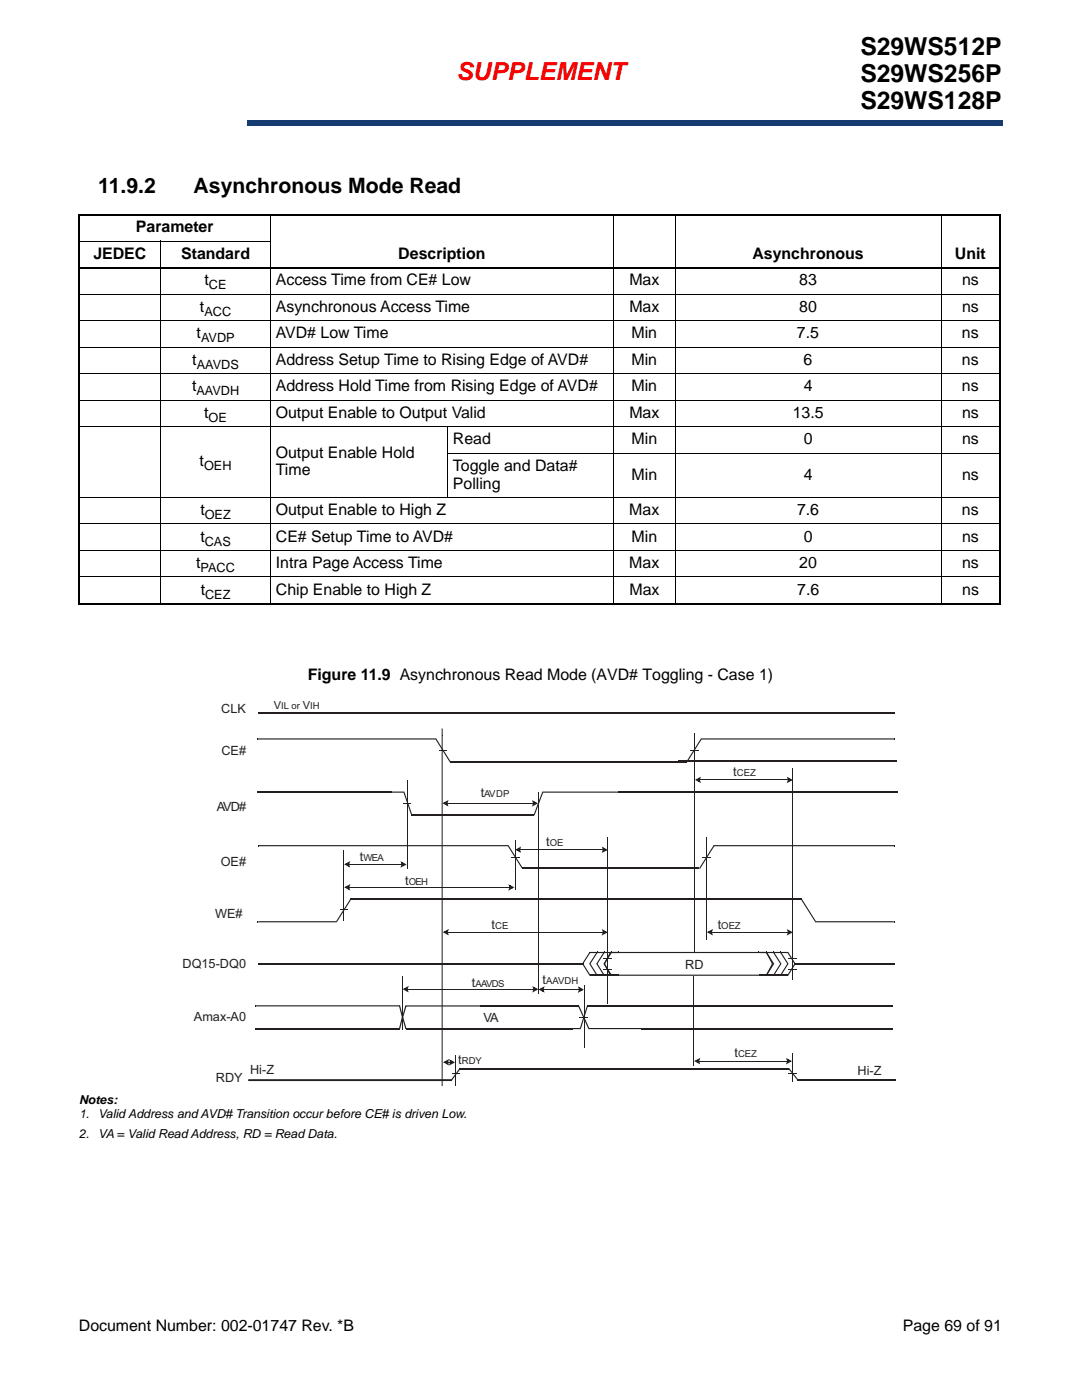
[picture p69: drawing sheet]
<svg xmlns="http://www.w3.org/2000/svg" width="216mm" height="279mm" viewBox="0 0 216 279" stroke-linecap="round" stroke-linejoin="round" font-family="sans-serif">
<defs><g id="words">
<g font-size="4.9">
<text x="171.7" y="11.1">S29WS512P</text>
<text x="171.7" y="16.4">S29WS256P</text>
<text x="171.7" y="21.7">S29WS128P</text>
</g>
<text font-size="4.9" fill="#f00" x="91.1" y="16">SUPPLEMENT</text>
<g font-size="4.2">
<text x="19.6" y="38.6">11.9.2</text>
<text x="38.6" y="38.6">Asynchronous Mode Read</text>
</g>
<g font-size="3.2">
<text x="27.1" y="46.4">Parameter</text>
<text x="18.6" y="51.6">JEDEC</text>
<text x="36.1" y="51.6">Standard</text>
<text x="79.5" y="51.6">Description</text>
<text x="150.1" y="51.6">Asynchronous</text>
<text x="190.5" y="51.6">Unit</text>
<text x="40.8" y="56.9">t</text>
<text x="55" y="56.9">Access Time from CE# Low</text>
<text x="125.6" y="56.9">Max</text>
<text x="159.5" y="56.9">83</text>
<text x="192" y="56.9">ns</text>
<text x="39.9" y="62.2">t</text>
<text x="55" y="62.2">Asynchronous Access Time</text>
<text x="125.6" y="62.2">Max</text>
<text x="159.5" y="62.2">80</text>
<text x="192" y="62.2">ns</text>
<text x="39.2" y="67.5">t</text>
<text x="55" y="67.5">AVD# Low Time</text>
<text x="126" y="67.5">Min</text>
<text x="159" y="67.5">7.5</text>
<text x="191.9" y="67.5">ns</text>
<text x="38.4" y="72.8">t</text>
<text x="55" y="72.8">Address Setup Time to Rising Edge of AVD#</text>
<text x="126" y="72.8">Min</text>
<text x="160.4" y="72.8">6</text>
<text x="191.9" y="72.8">ns</text>
<text x="38.3" y="78.1">t</text>
<text x="40.7" y="83.4">t</text>
<text x="55" y="78.1">Address Hold Time from Rising Edge of AVD#</text>
<text x="55" y="83.4">Output Enable to Output Valid</text>
<text x="125.6" y="83.4">Max</text>
<text x="126" y="78.1">Min</text>
<text x="158.2" y="83.4">13.5</text>
<text x="160.4" y="78.1">4</text>
<text x="191.9" y="78.1">ns</text>
<text x="192" y="83.4">ns</text>
<text x="90.4" y="88.7">Read</text>
<text x="126" y="88.7">Min</text>
<text x="160.4" y="88.7">0</text>
<text x="192" y="88.7">ns</text>
<text x="39.8" y="93.1">t</text>
<text x="55" y="91.3">Output Enable Hold</text>
<text x="55" y="94.9">Time</text>
<text x="90.4" y="94">Toggle and Data#</text>
<text x="126" y="95.7">Min</text>
<text x="160.4" y="95.7">4</text>
<text x="192" y="95.7">ns</text>
<text x="90.4" y="97.5">Polling</text>
<text x="40" y="102.8">t</text>
<text x="55" y="102.8">Output Enable to High Z</text>
<text x="125.6" y="102.8">Max</text>
<text x="159" y="102.8">7.6</text>
<text x="192" y="102.8">ns</text>
<text x="39.2" y="113.4">t</text>
<text x="40" y="108.1">t</text>
<text x="55" y="108.1">CE# Setup Time to AVD#</text>
<text x="55" y="113.4">Intra Page Access Time</text>
<text x="125.6" y="113.4">Max</text>
<text x="126" y="108.1">Min</text>
<text x="159.5" y="113.4">20</text>
<text x="160.4" y="108.1">0</text>
<text x="192" y="113.4">ns</text>
<text x="192" y="108.1">ns</text>
<text x="40" y="118.7">t</text>
<text x="55" y="118.7">Chip Enable to High Z</text>
<text x="125.6" y="118.7">Max</text>
<text x="159.1" y="118.7">7.6</text>
<text x="192" y="118.7">ns</text>
<text x="61.4" y="135.6">Figure 11.9 Asynchronous Read Mode (AVD# Toggling - Case 1)</text>
<text x="15.7" y="265.6">Document Number: 002-01747 Rev. *B</text>
<text x="180.1" y="265.6">Page 69 of 91</text>
</g>
<g font-size="2.5">
<text x="41.7" y="57.7">CE</text>
<text x="40.8" y="63">ACC</text>
<text x="40.1" y="68.3">AVDP</text>
<text x="39.3" y="73.6">AAVDS</text>
<text x="39.2" y="78.9">AAVDH</text>
<text x="41.6" y="84.2">OE</text>
<text x="40.7" y="93.9">OEH</text>
<text x="40.9" y="103.6">OEZ</text>
<text x="40.9" y="108.9">CAS</text>
<text x="40" y="114.2">PACC</text>
<text x="40.9" y="119.5">CEZ</text>
<text x="15.8" y="220.3">Notes:</text>
<text x="15.8" y="223.1">1.</text>
<text x="15.8" y="227">2.</text>
<text x="19.6" y="227">VA = Valid Read Address, RD = Read Data.</text>
<text x="19.6" y="223.1">Valid Address and AVD# Transition occur before CE# is driven Low.</text>
</g>
<g font-size="2.5" fill="#231f20">
<text x="44.1" y="142.2">CLK</text>
<text x="44.2" y="150.6">CE#</text>
<text x="146.3" y="154.9">t</text>
<text x="43.3" y="161.8">AVD#</text>
<text x="95.9" y="159.2">t</text>
<text x="44.1" y="172.7">OE#</text>
<text x="71.8" y="171.8">t</text>
<text x="109" y="168.9">t</text>
<text x="80.9" y="176.6">t</text>
<text x="42.9" y="183.2">WE#</text>
<text x="98.1" y="185.3">t</text>
<text x="143.2" y="185.3">t</text>
<text x="36.4" y="193.1">DQ15-DQ0</text>
<text x="94.2" y="196.9">t</text>
<text x="108.3" y="196.3">t</text>
<text x="136.7" y="193.3">RD</text>
<text x="38.7" y="203.8">Amax-A0</text>
<text x="96.5" y="204">VA</text>
<text x="49.9" y="214.4">Hi-Z</text>
<text x="91.4" y="212.4">t</text>
<text x="146.6" y="211">t</text>
<text x="171.1" y="214.5">Hi-Z</text>
<text x="43.1" y="216">RDY</text>
</g>
<g font-size="2.2" fill="#231f20">
<text x="54.6" y="141.5">V</text>
<text x="60.4" y="141.5">V</text>
</g>
<g font-size="1.9" fill="#231f20">
<text x="56.1" y="141.5">IL or</text>
<text x="61.9" y="141.5">IH</text>
<text x="147" y="154.9">CEZ</text>
<text x="96.6" y="159.2">AVDP</text>
<text x="72.5" y="171.8">WEA</text>
<text x="109.7" y="168.9">OE</text>
<text x="81.6" y="176.6">OEH</text>
<text x="98.8" y="185.3">CE</text>
<text x="143.9" y="185.3">OEZ</text>
<text x="94.9" y="196.9">AAVDS</text>
<text x="109" y="196.3">AAVDH</text>
<text x="92.1" y="212.4">RDY</text>
<text x="147.3" y="211">CEZ</text>
</g>
</g></defs>
<path d="M49.4 24.1h150.7v.9h-150.7z" fill="#163b71"/>
<path d="M49.4 25h150.6M49.4 24.1h150.6" fill="none" stroke="#163b71" stroke-width=".2"/>
<path d="M49.4 24h.1v1h-.1z" fill="#163b71"/>
<path d="M16.2 15.7h32.4v10.1h-32.4z" fill="#fff"/>
<path d="M15.6 42.8h184.1M15.6 53.4h184.1M15.8 43v77.3M199.5 43v77.3M15.6 120.4h184.1" fill="none" stroke="#000" stroke-width=".36"/>
<g fill="none" stroke="#000" stroke-width=".2">
<path d="M15.6 48.1h38.5M15.6 58.7h184.1M32.1 48v72.6M54 42.7v77.9M122.4 42.7v77.9M134.7 42.7v77.9M187.8 42.7v77.9M15.6 64h184.1M15.6 69.3h184.1M15.6 74.6h184.1M15.6 79.9h184.1M15.6 85.2h184.1"/>
<path d="M15.6 99.3h184.1M89.2 90.4h110.5M89.3 85.1v14.3M15.6 104.6h184.1M15.6 109.9h184.1M15.6 115.1h184.1"/>
</g>
<path d="M36.4 139.6h142.8v77.2h-142.8z" fill="#fff"/>
<path d="M50.9 205.3h28.8M81 205.3h33.2" fill="none" stroke="#231f20" stroke-width=".23"/>
<path d="M107.9 205.2h.2v.2h-.2z" fill="#231f20"/>
<path d="M108.1 205.3h7.8M117.2 200.8h13.8" fill="none" stroke="#231f20" stroke-width=".23"/>
<path d="M128.5 205.2h.2v.2h-.2z" fill="#231f20"/>
<path d="M51.4 142.4h127.1M91.6 213.3h65.8M129.3 200.8h48.8M178.1 205.3h-60.7" fill="none" stroke="#231f20" stroke-width=".23"/>
<path d="M51.4 147.4h.1v.2h-.1z" fill="#231f20"/>
<path d="M51.5 147.5h35.6" fill="none" stroke="#231f20" stroke-width=".23"/>
<path d="M86.9 147.5l.2-.1 2.8 4.6-.1 .1z" fill="#231f20"/>
<path d="M89.8 152h27.6" fill="none" stroke="#231f20" stroke-width=".23"/>
<g fill="#231f20">
<path d="M87.6 149.7l1.5 .1z"/>
<path d="M121.8 190h31.2l1.3 2.3-1.3 2.4h-31.3l.1-.2h31.1v.2l-.1-.1 1.2-2.3 .3 .1h-.3l-1.2-2.3 .3-.1-.2 .2h-31.1v-.2l.1 .1-1.2 2.3-.2-.1z"/>
<path d="M120.5 192.3h.2l1.2 2.3-.2 .1z"/>
<path d="M178.4 147.4h.1v.2h-.1z"/>
</g>
<path d="M139.8 147.5h38.6" fill="none" stroke="#231f20" stroke-width=".23"/>
<path d="M139.8 147.4l.2 .1-2.9 4.6-.1-.1z" fill="#231f20"/>
<path d="M113.7 152h23.4" fill="none" stroke="#231f20" stroke-width=".23"/>
<path d="M137.7 149.7l1.6 .1z" fill="#231f20"/>
<path d="M102.8 167.8v9.8M141 167v20.5" fill="none" stroke="#231f20" stroke-width=".2"/>
<path d="M51.5 168.7h.1v.2h-.1z" fill="#231f20"/>
<path d="M51.6 168.8h49.9" fill="none" stroke="#231f20" stroke-width=".23"/>
<path d="M101.3 168.8l.2-.1 2.8 4.6-.1 .1z" fill="#231f20"/>
<path d="M104.2 173.3h27.7" fill="none" stroke="#231f20" stroke-width=".23"/>
<g fill="#231f20">
<path d="M102 171l1.6 .1z"/>
<path d="M115.7 203h1.6z"/>
<path d="M178.4 168.7h.1v.2h-.1z"/>
</g>
<path d="M142.3 168.8h36.1" fill="none" stroke="#231f20" stroke-width=".23"/>
<path d="M142.4 168.7l.2 .1-3 4.6-.1-.1z" fill="#231f20"/>
<path d="M113.7 173.3h25.8" fill="none" stroke="#231f20" stroke-width=".23"/>
<path d="M51.4 183.8h.1v.3h-.1z" fill="#231f20"/>
<path d="M51.5 184h15.7" fill="none" stroke="#231f20" stroke-width=".23"/>
<path d="M69.9 179.3l.2 .2-2.9 4.5-.2-.1z" fill="#231f20"/>
<path d="M70 179.4h66.9" fill="none" stroke="#231f20" stroke-width=".23"/>
<g fill="#231f20">
<path d="M151.4 190h.1v.2h-.1z"/>
<path d="M151.5 190h1.5l1.4 2.4h-.1l-1.5-2.3 .2-.1-.1 .2h-1.4z"/>
<path d="M154.3 192.3l.1 .1-1.5 2.3-.1-.1z"/>
<path d="M151.4 194.5h1.5v.2h-1.5z"/>
<path d="M152.8 190h.1v.2h-.1z"/>
<path d="M152.9 190h1.5l1.5 2.4h-.2l-1.4-2.3 .2-.1-.1 .2h-1.5z"/>
<path d="M155.7 192.3l.2 .1-1.5 2.3-.1-.1z"/>
<path d="M152.8 194.5h1.6v.2h-1.6z"/>
<path d="M154.2 190h.1v.2h-.1z"/>
<path d="M154.3 190h1.5l1.5 2.4h-.2l-1.4-2.3 .2-.1-.1 .2h-1.5z"/>
<path d="M157.1 192.3l.2 .1-1.5 2.3-.1-.1z"/>
<path d="M154.2 194.5h1.6v.2h-1.6z"/>
<path d="M155.6 190h.2v.2h-.2z"/>
<path d="M155.8 190h1.5l1.4 2.4h-.2l-1.4-2.3 .2-.1-.1 .2h-1.4z"/>
<path d="M158.5 192.3l.2 .1-1.5 2.3-.1-.1z"/>
<path d="M155.7 194.5h1.5v.2h-1.5z"/>
<path d="M123.4 190h.1v.2h-.1z"/>
<path d="M121.9 190h1.5v.2h-1.4l-.1-.2 .2 .1-1.4 2.3h-.2z"/>
<path d="M120.5 192.4l.2-.1 1.4 2.3-.1 .1z"/>
<path d="M122 194.5h1.5v.2h-1.5z"/>
<path d="M122 190h.1v.2h-.1z"/>
<path d="M120.5 190h1.5v.2h-1.5l-.1-.2 .2 .1-1.4 2.3h-.2z"/>
<path d="M119 192.4l.2-.1 1.4 2.3-.1 .1z"/>
<path d="M120.5 194.5h1.6v.2h-1.6z"/>
<path d="M120.6 190h.1v.2h-.1z"/>
<path d="M119.1 190h1.5v.2h-1.5l-.1-.2 .2 .1-1.4 2.3h-.2z"/>
<path d="M117.6 192.4l.2-.1 1.4 2.3-.1 .1z"/>
<path d="M119.1 194.5h1.6v.2h-1.6z"/>
<path d="M119.1 190h.2v.2h-.2z"/>
<path d="M117.6 190h1.5v.2h-1.4l-.1-.2 .2 .1-1.4 2.3h-.2z"/>
<path d="M116.2 192.4l.2-.1 1.4 2.3-.1 .1z"/>
<path d="M117.7 194.5h1.5v.2h-1.5z"/>
</g>
<path d="M121.3 167.2v33.1" fill="none" stroke="#231f20" stroke-width=".2"/>
<path d="M157.3 191.2h1.6z" fill="#231f20"/>
<path d="M158.1 153.3v42.3" fill="none" stroke="#231f20" stroke-width=".2"/>
<g fill="#231f20">
<path d="M157.3 193.5h1.6z"/>
<path d="M120.5 191.2h1.6z"/>
<path d="M120.5 193.5h1.6z"/>
<path d="M114.1 200.6h.1v.3h-.1z"/>
<path d="M80.9 200.6h33.2v.3h-33.1l-.1-.2 .2 .1-.6 2.2h-.3z"/>
<path d="M80.2 203h.3l.6 2.3-.1 .1z"/>
<path d="M178.3 183.8h.2v.3h-.2z"/>
</g>
<path d="M162.7 184h15.6" fill="none" stroke="#231f20" stroke-width=".23"/>
<path d="M159.9 179.3l2.9 4.6-.1 .1-2.9-4.5z" fill="#231f20"/>
<path d="M132.2 179.4h27.7" fill="none" stroke="#231f20" stroke-width=".23"/>
<g fill="#231f20">
<path d="M140.2 171l1.6 .1z"/>
<path d="M141.9 186l.2 .1z"/>
<path d="M141 186.1l1.3-.7-.2 .5-.6 .3-.2-.3 .8 .3-.2 .3-.2-.4 .3-.1 .3 .7z"/>
<path d="M141.8 185.7l.3 .1-.1 .3h-.3z"/>
<path d="M157.1 186l.3 .1z"/>
<path d="M157 185.4l1.2 .7-1.2 .6 .2-.5 .6-.3 .1 .3-.7-.3 .2-.3 .2 .4-.4 .1z"/>
<path d="M157.2 186h.4l-.2 .4-.3-.1z"/>
</g>
<g fill="#231f20">
<path d="M141.4 186.1l.6-.4-.1 .4 .1 .3z"/>
<path d="M157.3 185.7l.6 .4-.6 .3 .1-.3z"/>
</g>
<path d="M142.1 186.1h15.9" fill="none" stroke="#231f20" stroke-width=".2"/>
<g fill="#231f20">
<path d="M89.2 186l.2 .1z"/>
<path d="M88.3 186.1l1.3-.7-.2 .5-.6 .3-.2-.3 .8 .3-.2 .3-.2-.4 .3-.1 .3 .7z"/>
<path d="M89.1 185.7l.3 .1-.1 .3h-.3z"/>
<path d="M120.2 186l.3 .1z"/>
<path d="M120.1 185.4l1.2 .7-1.2 .6 .2-.5 .6-.3 .1 .3-.7-.3 .1-.3 .2 .4-.3 .1z"/>
<path d="M120.3 186h.3l-.1 .4-.3-.1z"/>
</g>
<g fill="#231f20">
<path d="M88.7 186.1l.6-.4-.1 .4 .1 .3z"/>
<path d="M120.4 185.7l.5 .4-.5 .3 .1-.3z"/>
</g>
<path d="M89.4 186.1h30.8" fill="none" stroke="#231f20" stroke-width=".2"/>
<g fill="#231f20">
<path d="M103.6 169.6h.3z"/>
<path d="M102.8 169.6l1.2-.7-.2 .5-.6 .3-.1-.3 .7 .3-.2 .3-.2-.4 .4-.1 .2 .7z"/>
<path d="M103.5 169.2l.3 .1v.3h-.4z"/>
<path d="M120.2 169.6h.3z"/>
<path d="M120.1 169l1.2 .6-1.2 .6 .2-.5 .6-.2 .1 .2-.7-.3 .1-.2 .2 .3-.3 .2z"/>
<path d="M120.3 169.5h.3l-.1 .4-.3-.1z"/>
</g>
<g fill="#231f20">
<path d="M103.1 169.6l.6-.3v.6z"/>
<path d="M120.4 169.3l.5 .3-.5 .3 .1-.3z"/>
</g>
<path d="M103.8 169.6h16.4" fill="none" stroke="#231f20" stroke-width=".2"/>
<path d="M51.5 192.3h65M158.4 192.4h20.1" fill="none" stroke="#231f20" stroke-width=".23"/>
<g fill="#231f20">
<path d="M50.9 200.6h.1v.3h-.1z"/>
<path d="M51 200.6h28.8l.6 2.4h-.2l-.6-2.2 .2-.1-.1 .2h-28.7z"/>
<path d="M80.2 203h.2l-.7 2.4-.1-.1z"/>
<path d="M117.1 200.6l.2 .2-1.4 4.5-.2-.1z"/>
<path d="M115.5 200.6l2.1 4.6-.2 .1-2-4.5z"/>
</g>
<path d="M95.8 200.8h19.7" fill="none" stroke="#231f20" stroke-width=".23"/>
<path d="M59.7 158h.1v.2h-.1z" fill="#231f20"/>
<path d="M59.8 158.1h20.9" fill="none" stroke="#231f20" stroke-width=".23"/>
<path d="M80.5 158.1l.2-.1 1.5 4.6-.1 .1z" fill="#231f20"/>
<path d="M82.1 162.6h14.9" fill="none" stroke="#231f20" stroke-width=".23"/>
<path d="M131.2 158h.1v.2h-.1z" fill="#231f20"/>
<path d="M108.2 158.1h23" fill="none" stroke="#231f20" stroke-width=".23"/>
<path d="M108.2 158l.2 .1-1.8 4.6-.1-.1z" fill="#231f20"/>
<path d="M92.6 162.6h14" fill="none" stroke="#231f20" stroke-width=".23"/>
<path d="M116.5 196.7v12.4" fill="none" stroke="#231f20" stroke-width=".2"/>
<g fill="#231f20">
<path d="M89.1 160.3h.3z"/>
<path d="M88.3 160.3l1.2-.7-.2 .5-.6 .3-.1-.2 .7 .3-.2 .3-.2-.4 .3-.1 .3 .6z"/>
<path d="M89 160l.4 .1-.2 .3h-.3z"/>
<path d="M106.3 160.3h.3z"/>
<path d="M106.2 159.7l1.2 .6-1.3 .7 .3-.5 .5-.3 .2 .3-.7-.3 .1-.3 .2 .4-.3 .1z"/>
<path d="M106.4 160.3h.3l-.1 .4-.3-.1z"/>
</g>
<g fill="#231f20">
<path d="M88.6 160.3l.6-.3-.1 .3 .1 .3z"/>
<path d="M106.4 160l.6 .3-.6 .3 .2-.3z"/>
</g>
<path d="M107.4 158.1v40.3M89.4 160.3h16.9" fill="none" stroke="#231f20" stroke-width=".2"/>
<path d="M123.5 158.1h55.7" fill="none" stroke="#231f20" stroke-width=".23"/>
<g fill="#231f20">
<path d="M108.3 197.5h.3z"/>
<path d="M107.4 197.5l1.3-.7-.2 .5-.6 .3-.2-.3 .8 .3-.2 .3-.2-.4 .3-.1 .3 .7z"/>
<path d="M108.2 197.1l.3 .1-.1 .3h-.3z"/>
<path d="M115.5 197.5h.2z"/>
<path d="M115.3 196.9l1.2 .6-1.2 .7 .2-.5 .6-.3 .2 .2-.8-.3 .2-.3 .2 .4-.3 .1z"/>
<path d="M115.6 197.4h.3l-.1 .4-.3-.1z"/>
</g>
<g fill="#231f20">
<path d="M107.8 197.5l.6-.3-.1 .3 .1 .3z"/>
<path d="M115.6 197.2l.6 .3-.6 .3 .1-.3z"/>
</g>
<path d="M138.5 146.3v43.7M108.5 197.5h7" fill="none" stroke="#231f20" stroke-width=".2"/>
<path d="M51.4 158.1h26.8" fill="none" stroke="#231f20" stroke-width=".23"/>
<g fill="#231f20">
<path d="M139.5 155.6l.3 .1z"/>
<path d="M138.7 155.6l1.2-.6-.2 .5-.6 .3-.1-.3 .7 .3-.2 .3-.2-.4 .3-.1 .3 .7z"/>
<path d="M139.4 155.3l.3 .1-.1 .3h-.3z"/>
<path d="M157.1 155.6l.3 .1z"/>
<path d="M157 155l1.2 .7-1.2 .6 .2-.5 .6-.3 .1 .3-.7-.3 .2-.3 .2 .4-.4 .1z"/>
<path d="M157.2 155.6h.4l-.2 .4-.3-.1z"/>
</g>
<g fill="#231f20">
<path d="M139 155.6l.6-.3v.7z"/>
<path d="M157.3 155.3l.6 .3-.6 .4 .1-.4z"/>
</g>
<path d="M139.7 155.6h17.5" fill="none" stroke="#231f20" stroke-width=".2"/>
<path d="M135.3 152h43.7" fill="none" stroke="#231f20" stroke-width=".23"/>
<g fill="#231f20">
<path d="M91.7 213.1l.2 .2-1.7 2.3-.2-.2z"/>
<path d="M157.4 213.2l1.9 2.3-.2 .1-1.8-2.2z"/>
</g>
<path d="M138.4 194.8v17.8" fill="none" stroke="#231f20" stroke-width=".2"/>
<g fill="#231f20">
<path d="M139.3 211.8h.3z"/>
<path d="M138.5 211.8l1.2-.7-.2 .5-.6 .3-.1-.3 .7 .3-.1 .3-.2-.4 .3-.1 .2 .7z"/>
<path d="M139.3 211.4l.3 .1-.1 .3h-.3z"/>
<path d="M157 211.8h.2z"/>
<path d="M156.8 211.1l1.2 .7-1.2 .6 .3-.5 .5-.3 .2 .3-.7-.3 .1-.3 .2 .4-.3 .1z"/>
<path d="M157.1 211.7h.3l-.1 .4-.3-.1z"/>
</g>
<path d="M138.9 211.8l.5-.3-.1 .3 .1 .3z" fill="#231f20"/>
<path d="M139.3 211.8h18.6" fill="none" stroke="#231f20" stroke-width=".2"/>
<path d="M159.2 215.5h19.6" fill="none" stroke="#231f20" stroke-width=".23"/>
<path d="M157.3 214.2l1.6 .1z" fill="#231f20"/>
<path d="M49.5 215.6h40.7" fill="none" stroke="#231f20" stroke-width=".2"/>
<path d="M49.5 215.6h40.7" fill="none" stroke="#231f20" stroke-width=".35"/>
<path d="M90.3 214.3h1.5z" fill="#231f20"/>
<path d="M91 210.7v6" fill="none" stroke="#231f20" stroke-width=".2"/>
<g fill="#231f20">
<path d="M89.2 212h.3z"/>
<path d="M88.4 212l1.2-.7-.2 .5-.6 .3-.1-.2 .7 .3-.1 .2-.2-.3 .3-.1 .2 .6z"/>
<path d="M89.2 211.6l.3 .2-.1 .3h-.3z"/>
<path d="M89.7 212h.3z"/>
<path d="M89.6 211.4l1.2 .6-1.2 .7 .2-.5 .6-.3 .1 .3-.7-.3 .2-.3 .2 .4-.4 .1z"/>
<path d="M89.8 212h.4l-.2 .4-.3-.1z"/>
<path d="M89.5 212h.3z"/>
</g>
<g fill="#231f20">
<path d="M88.8 212l.5-.3-.1 .3 .1 .3z"/>
<path d="M89.9 211.7l.6 .3-.6 .3 .1-.3z"/>
</g>
<path d="M81.2 155.8v17.7M88.2 145.4v71.3" fill="none" stroke="#231f20" stroke-width=".2"/>
<path d="M80.5 160.2l1.6 .1z" fill="#231f20"/>
<path d="M68.6 169.7v14" fill="none" stroke="#231f20" stroke-width=".2"/>
<g fill="#231f20">
<path d="M67.8 181.6h1.6z"/>
<path d="M69.5 172.5h.3z"/>
<path d="M68.7 172.5l1.2-.7-.2 .5-.6 .3-.2-.2 .8 .3-.2 .2-.2-.3 .3-.1 .3 .6z"/>
<path d="M69.4 172.1l.3 .2-.1 .3h-.3z"/>
<path d="M80 172.5h.3z"/>
<path d="M79.9 171.9l1.2 .6-1.2 .7 .2-.5 .6-.3 .1 .3-.7-.3 .2-.3 .2 .4-.3 .1z"/>
<path d="M80.2 172.5h.3l-.1 .4-.4-.1z"/>
</g>
<g fill="#231f20">
<path d="M69 172.5l.6-.3-.1 .3 .1 .3z"/>
<path d="M80.2 172.2l.6 .3-.6 .3 .1-.3z"/>
</g>
<path d="M69.7 172.5h10.4" fill="none" stroke="#231f20" stroke-width=".2"/>
<g fill="#231f20">
<path d="M69.5 177.1h.3z"/>
<path d="M68.7 177.1l1.2-.7-.2 .5-.6 .3-.1-.3 .7 .3-.2 .3-.2-.3 .3-.2 .3 .7z"/>
<path d="M69.5 176.7l.3 .1-.2 .4h-.3z"/>
<path d="M101.6 177.1h.2z"/>
<path d="M101.4 176.5l1.2 .6-1.2 .7 .2-.5 .6-.3 .2 .2-.8-.3 .2-.2 .2 .3-.3 .2z"/>
<path d="M101.7 177h.3l-.1 .5-.3-.2z"/>
</g>
<g fill="#231f20">
<path d="M69 177.1l.6-.3-.1 .3 .1 .3z"/>
<path d="M101.7 176.8l.6 .3-.6 .3 .1-.3z"/>
</g>
<path d="M69.8 177.1h31.8M80.3 194.8v10.8" fill="none" stroke="#231f20" stroke-width=".2"/>
<g fill="#231f20">
<path d="M81.1 197.4h.3z"/>
<path d="M80.3 197.4l1.3-.6-.3 .5-.5 .3-.2-.3 .7 .3-.1 .3-.2-.4 .3-.1 .2 .7z"/>
<path d="M81.1 197.1l.3 .1-.1 .3h-.3z"/>
<path d="M106.4 197.4h.2z"/>
<path d="M106.2 196.8l1.2 .6-1.2 .7 .2-.5 .6-.3 .2 .3-.8-.3 .2-.3 .2 .4-.3 .1z"/>
<path d="M106.5 197.4h.3l-.1 .4-.3-.1z"/>
</g>
<g fill="#231f20">
<path d="M80.7 197.4l.6-.3-.2 .3 .2 .3z"/>
<path d="M106.5 197.1l.6 .3-.6 .3 .1-.3z"/>
</g>
<path d="M81.4 197.4h25M158.1 210.1v5.7" fill="none" stroke="#231f20" stroke-width=".2"/>
<use href="#words"/>
</svg>
